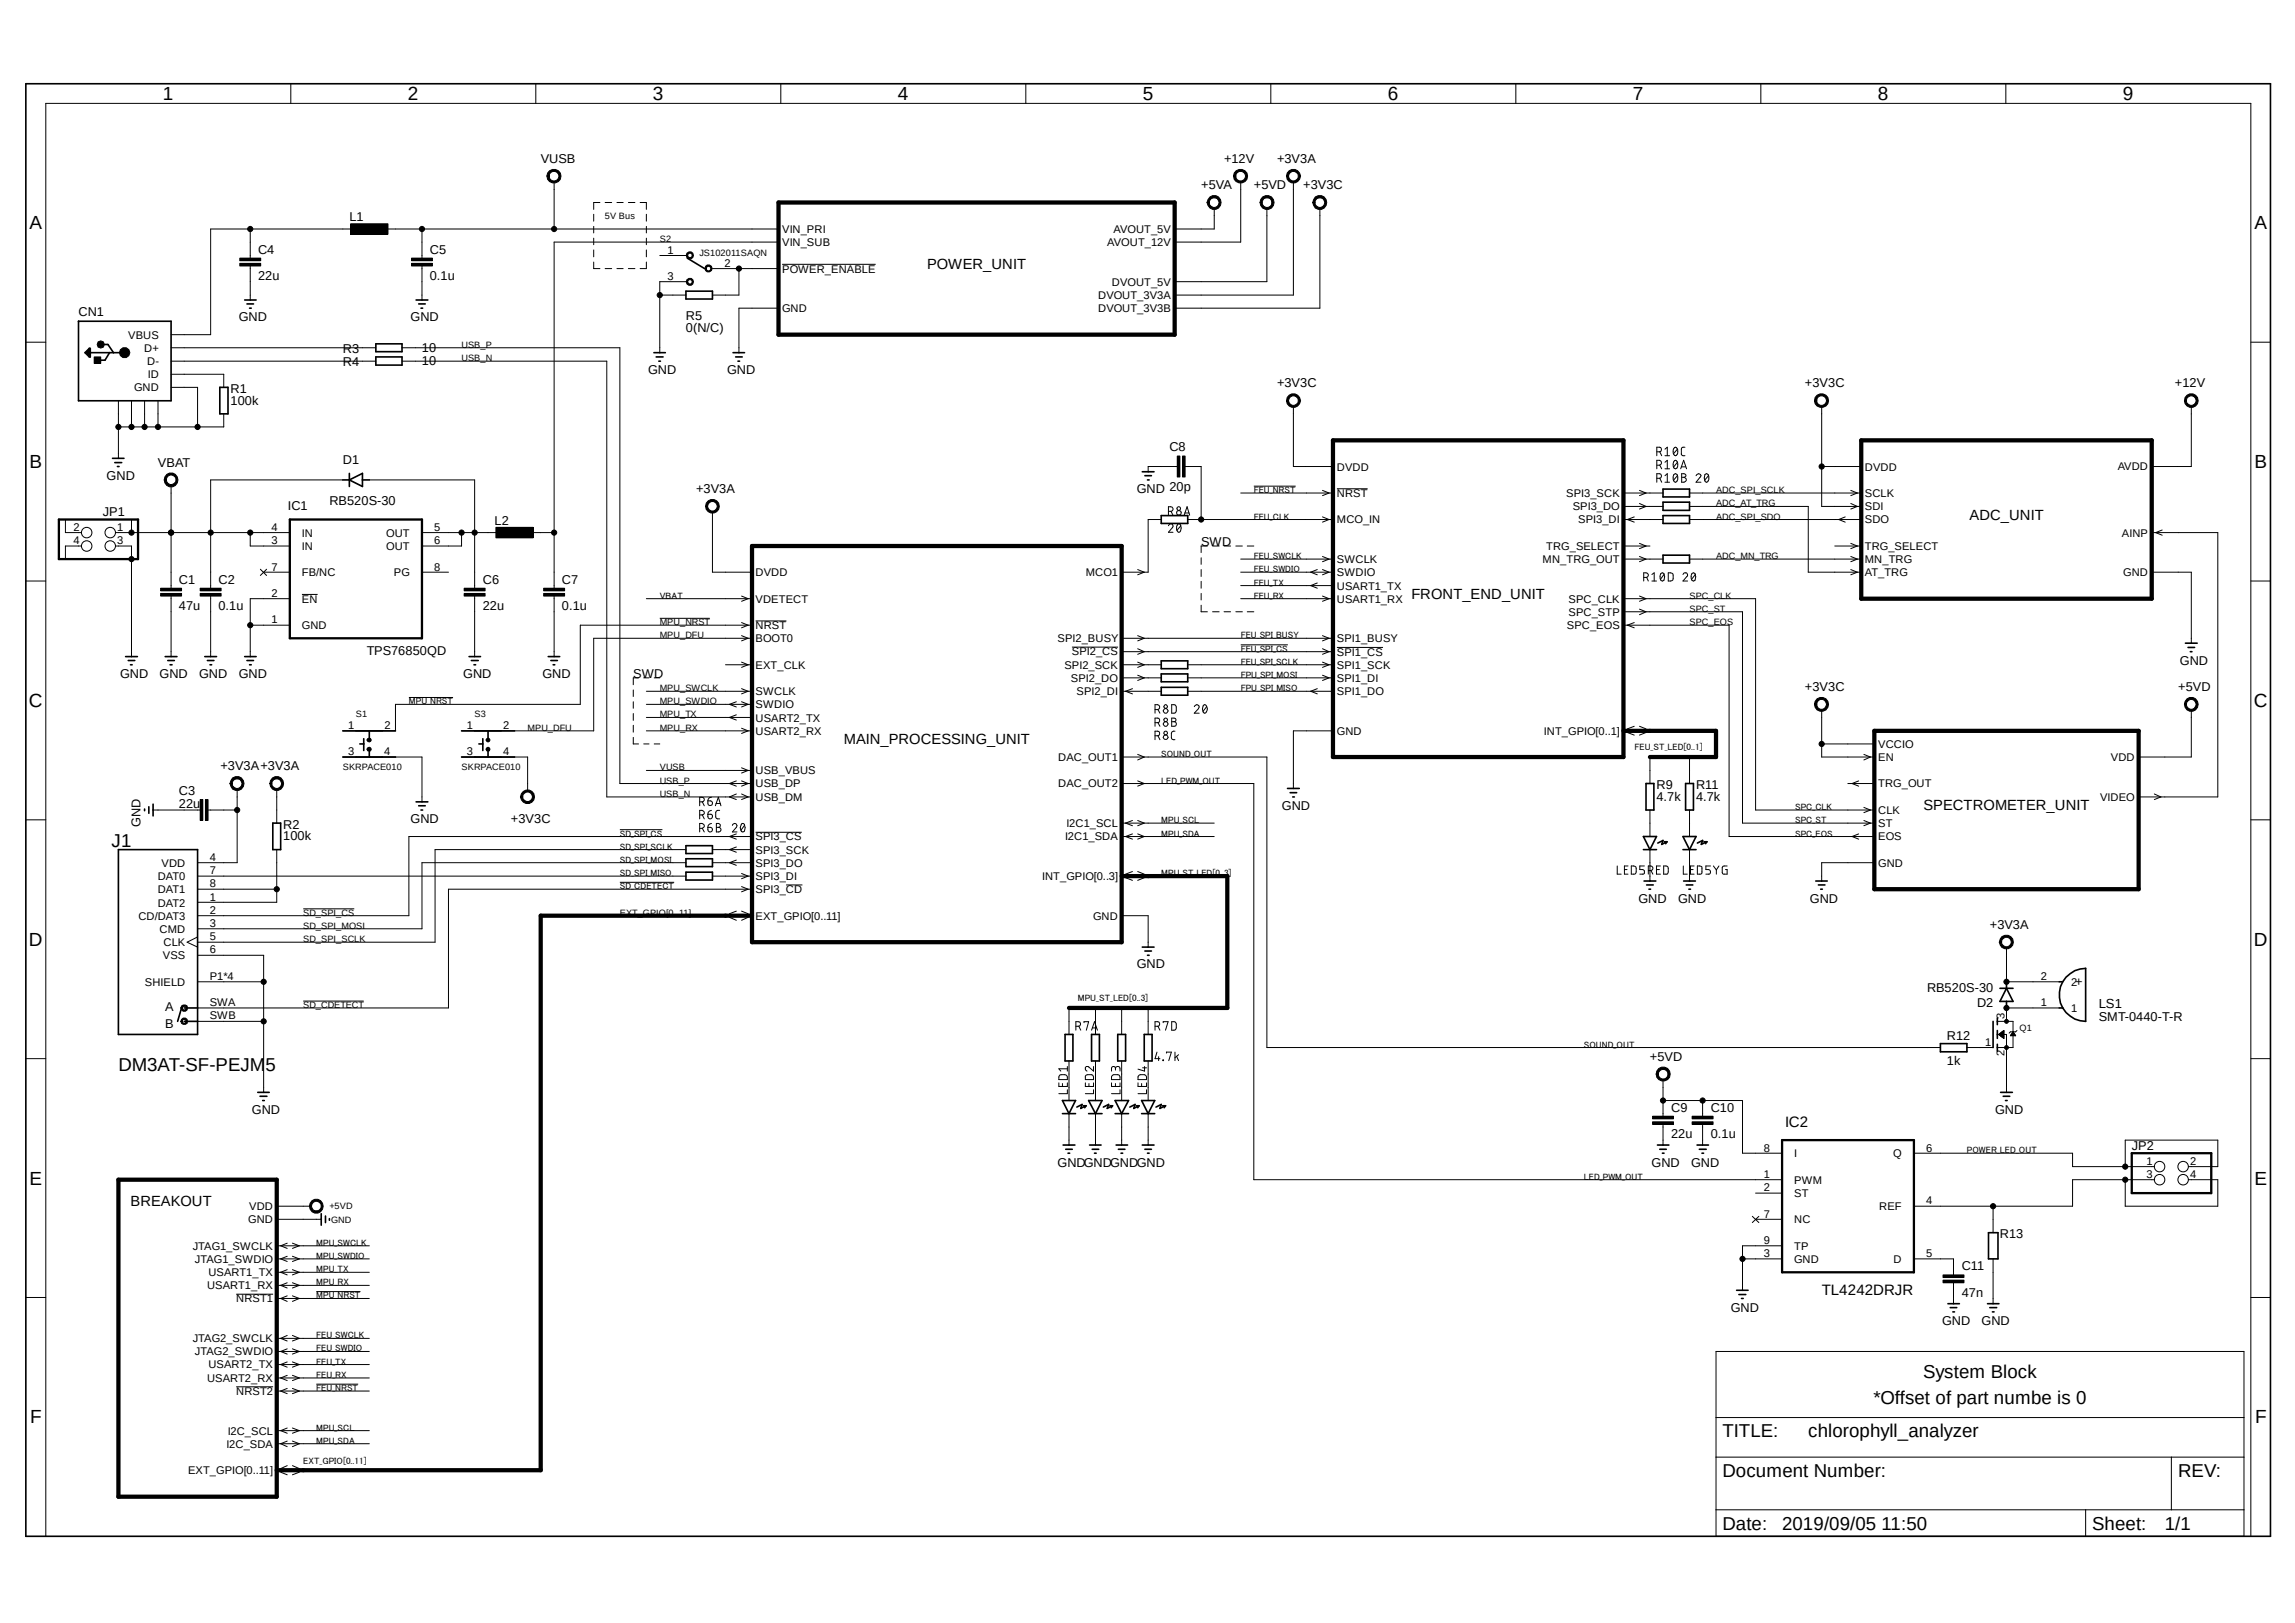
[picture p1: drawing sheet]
<svg xmlns="http://www.w3.org/2000/svg" width="297mm" height="210mm" viewBox="0 0 297 210" stroke-linecap="round" stroke-linejoin="round" font-family="sans-serif">
<defs><g id="words">
<g font-size="2.5">
<text x="21.1" y="13">1</text>
<text x="52.8" y="13">2</text>
<text x="84.5" y="13">3</text>
<text x="116.2" y="13">4</text>
<text x="147.9" y="13">5</text>
<text x="179.6" y="13">6</text>
<text x="211.3" y="13">7</text>
<text x="243" y="13">8</text>
<text x="274.7" y="13">9</text>
<text x="3.8" y="29.7">A</text>
<text x="291.8" y="29.7">A</text>
<text x="3.8" y="60.6">B</text>
<text x="291.8" y="60.6">B</text>
<text x="3.7" y="91.5">C</text>
<text x="291.7" y="91.5">C</text>
<text x="3.7" y="122.4">D</text>
<text x="291.7" y="122.4">D</text>
<text x="3.8" y="153.3">E</text>
<text x="291.8" y="153.3">E</text>
<text x="3.9" y="184.2">F</text>
<text x="291.8" y="184.2">F</text>
</g>
<g font-size="2.4">
<text x="14.4" y="109.6">J1</text>
<text x="15.3" y="138.6">DM3AT-SF-PEJM5</text>
<text x="248.9" y="178.3">System Block</text>
<text x="222.9" y="186">TITLE:</text>
<text x="234" y="186">chlorophyll_analyzer</text>
<text x="242.4" y="181.7">*Offset of part numbe is 0</text>
<text x="222.9" y="191.1">Document Number:</text>
<text x="281.9" y="191.1">REV:</text>
<text x="222.9" y="198">Date:</text>
<text x="230.6" y="198">2019/09/05 11:50</text>
<text x="270.8" y="198">Sheet:</text>
<text x="280.2" y="198">1/1</text>
</g>
<g font-size="1.9">
<text x="120" y="34.8">POWER_UNIT</text>
<text x="254.9" y="67.2">ADC_UNIT</text>
<text x="182.7" y="77.5">FRONT_END_UNIT</text>
<text x="109.2" y="96.3">MAIN_PROCESSING_UNIT</text>
<text x="248.9" y="104.8">SPECTROMETER_UNIT</text>
<text x="231" y="145.8">IC2</text>
<text x="16.9" y="156.1">BREAKOUT</text>
<text x="235.8" y="167.6">TL4242DRJR</text>
</g>
<g font-size="1.7">
<text x="70" y="21.1">VUSB</text>
<text x="158.4" y="21.1">+12V</text>
<text x="165.3" y="21.1">+3V3A</text>
<text x="45.2" y="28.6">L1</text>
<text x="155.4" y="24.5">+5VA</text>
<text x="162.3" y="24.5">+5VD</text>
<text x="168.7" y="24.5">+3V3C</text>
<text x="33.4" y="32.8">C4</text>
<text x="55.6" y="32.8">C5</text>
<text x="10.2" y="40.9">CN1</text>
<text x="30.9" y="41.6">GND</text>
<text x="33.4" y="36.2">22u</text>
<text x="53.1" y="41.6">GND</text>
<text x="55.6" y="36.2">0.1u</text>
<text x="88.8" y="41.4">R5</text>
<text x="44.4" y="45.7">R3</text>
<text x="44.4" y="47.4">R4</text>
<text x="54.6" y="45.5">10</text>
<text x="54.6" y="47.2">10</text>
<text x="88.8" y="43">0(N/C)</text>
<text x="29.8" y="52.4">100k</text>
<text x="29.8" y="50.8">R1</text>
<text x="83.9" y="48.4">GND</text>
<text x="94.1" y="48.4">GND</text>
<text x="165.3" y="50.1">+3V3C</text>
<text x="233.6" y="50.1">+3V3C</text>
<text x="281.5" y="50.1">+12V</text>
<text x="151.3" y="58.4">C8</text>
<text x="13.8" y="62.1">GND</text>
<text x="20.4" y="60.4">VBAT</text>
<text x="37.3" y="66">IC1</text>
<text x="42.6" y="65.4">RB520S-30</text>
<text x="44.4" y="60.1">D1</text>
<text x="90.1" y="63.8">+3V3A</text>
<text x="147.1" y="63.8">GND 20p</text>
<text x="13.3" y="66.8">JP1</text>
<text x="64" y="67.9">L2</text>
<text x="155.4" y="70.7">SWD</text>
<text x="23.2" y="75.5">C1</text>
<text x="28.3" y="75.5">C2</text>
<text x="62.5" y="75.5">C6</text>
<text x="72.7" y="75.5">C7</text>
<text x="23.2" y="78.9">47u</text>
<text x="28.3" y="78.9">0.1u</text>
<text x="62.5" y="78.9">22u</text>
<text x="72.7" y="78.9">0.1u</text>
<text x="15.5" y="87.7">GND</text>
<text x="20.7" y="87.7">GND</text>
<text x="25.8" y="87.7">GND</text>
<text x="30.9" y="87.7">GND</text>
<text x="47.5" y="84.7">TPS76850QD</text>
<text x="59.9" y="87.7">GND</text>
<text x="70.2" y="87.7">GND</text>
<text x="82" y="87.7">SWD</text>
<text x="233.6" y="89.5">+3V3C</text>
<text x="281.9" y="89.5">+5VD</text>
<text x="282.1" y="86">GND</text>
<text x="28.5" y="99.7">+3V3A+3V3A</text>
<text x="18.2" y="107" transform="rotate(-90 18.2 107)">GND</text>
<text x="23.2" y="104.6">22u</text>
<text x="23.2" y="102.9">C3</text>
<text x="36.7" y="107.2">R2</text>
<text x="53.1" y="106.5">GND</text>
<text x="66.1" y="106.5">+3V3C</text>
<text x="165.9" y="104.8">GND</text>
<text x="214.4" y="103.6">4.7k</text>
<text x="214.4" y="102.1">R9</text>
<text x="219.5" y="102.1">R11</text>
<text x="219.5" y="103.6">4.7k</text>
<text x="36.7" y="108.8">100k</text>
<text x="212" y="116.8">GND</text>
<text x="217.2" y="116.8">GND</text>
<text x="234.2" y="116.8">GND</text>
<text x="147.1" y="125.3">GND</text>
<text x="257.5" y="120.2">+3V3A</text>
<text x="21.4" y="130.8">A</text>
<text x="249.4" y="128.4">RB520S-30</text>
<text x="255.9" y="130.3">D2</text>
<text x="268.6" y="127.6">+</text>
<text x="271.6" y="130.4">LS1</text>
<text x="21.4" y="133">B</text>
<text x="213.5" y="137.3">+5VD</text>
<text x="252" y="137.8">1k</text>
<text x="252" y="134.6">R12</text>
<text x="271.6" y="132.2">SMT-0440-T-R</text>
<text x="216.3" y="143.8">C9</text>
<text x="221.4" y="143.8">C10</text>
<text x="32.6" y="144.1">GND</text>
<text x="216.3" y="147.3">22u</text>
<text x="221.4" y="147.3">0.1u</text>
<text x="258.2" y="144.1">GND</text>
<text x="275.9" y="148.8">JP2</text>
<text x="136.9" y="151">GNDGNDGNDGND</text>
<text x="213.7" y="151">GND</text>
<text x="218.9" y="151">GND</text>
<text x="258.8" y="160.2">R13</text>
<text x="253.9" y="167.8">47n</text>
<text x="253.9" y="164.4">C11</text>
<text x="224" y="169.8">GND</text>
<text x="251.3" y="171.4">GND</text>
<text x="256.5" y="171.4">GND</text>
</g>
<g font-size="1.4">
<text x="86.4" y="32.8">1</text>
<text x="93.8" y="34.5">2</text>
<text x="101.2" y="35.3">POWER_ENABLE</text>
<text x="101.2" y="30.1">VIN_PRI</text>
<text x="101.2" y="31.8">VIN_SUB</text>
<text x="143.3" y="31.8">AVOUT_12V</text>
<text x="144.1" y="30.1">AVOUT_5V</text>
<text x="86.4" y="36.2">3</text>
<text x="101.2" y="40.4">GND</text>
<text x="142.1" y="38.7">DVOUT_3V3A</text>
<text x="142.1" y="40.4">DVOUT_3V3B</text>
<text x="143.9" y="37">DVOUT_5V</text>
<text x="16.6" y="43.8">VBUS</text>
<text x="18.7" y="45.5">D+</text>
<text x="19" y="47.2">D-</text>
<text x="17.4" y="50.6">GND</text>
<text x="19.1" y="48.9">ID</text>
<text x="173" y="60.9">DVDD</text>
<text x="173" y="64.3">NRST</text>
<text x="202.7" y="64.3">SPI3_SCK</text>
<text x="203.5" y="66">SPI3_DO</text>
<text x="241.3" y="64.3">SCLK</text>
<text x="241.3" y="60.9">DVDD</text>
<text x="274.1" y="60.9">AVDD</text>
<text x="9.5" y="68.7">2</text>
<text x="9.5" y="70.4">4</text>
<text x="15.2" y="68.7">1</text>
<text x="15.2" y="70.4">3</text>
<text x="35.1" y="70.4">3</text>
<text x="35.1" y="68.7">4</text>
<text x="39.1" y="71.2">IN</text>
<text x="39.1" y="69.4">IN</text>
<text x="50" y="71.2">OUT</text>
<text x="50" y="69.4">OUT</text>
<text x="56.2" y="70.4">6</text>
<text x="56.2" y="68.7">5</text>
<text x="173" y="67.7">MCO_IN</text>
<text x="200.1" y="71.2">TRG_SELECT</text>
<text x="204.3" y="67.7">SPI3_DI</text>
<text x="241.3" y="67.7">SDO</text>
<text x="241.3" y="66">SDI</text>
<text x="241.3" y="71.2">TRG_SELECT</text>
<text x="274.6" y="69.4">AINP</text>
<text x="35.1" y="73.8">7</text>
<text x="35.1" y="77.2">2</text>
<text x="39.1" y="74.5">FB/NC</text>
<text x="39.1" y="78">EN</text>
<text x="51" y="74.5">PG</text>
<text x="56.2" y="73.8">8</text>
<text x="97.8" y="74.5">DVDD</text>
<text x="97.8" y="78">VDETECT</text>
<text x="140.5" y="74.5">MCO1</text>
<text x="173" y="72.9">SWCLK</text>
<text x="173" y="74.5">SWDIO</text>
<text x="173" y="78">USART1_RX</text>
<text x="173" y="76.3">USART1_TX</text>
<text x="199.6" y="72.9">MN_TRG_OUT</text>
<text x="203" y="78">SPC_CLK</text>
<text x="241.3" y="74.5">AT_TRG</text>
<text x="241.3" y="72.9">MN_TRG</text>
<text x="274.8" y="74.5">GND</text>
<text x="35.1" y="80.6">1</text>
<text x="39.1" y="81.4">GND</text>
<text x="97.8" y="81.4">NRST</text>
<text x="97.8" y="83.1">BOOT0</text>
<text x="136.9" y="83.1">SPI2_BUSY</text>
<text x="173" y="83.1">SPI1_BUSY</text>
<text x="202.8" y="81.4">SPC_EOS</text>
<text x="203" y="79.7">SPC_STP</text>
<text x="97.8" y="90">SWCLK</text>
<text x="97.8" y="86.5">EXT_CLK</text>
<text x="137.8" y="86.5">SPI2_SCK</text>
<text x="138.6" y="88.2">SPI2_DO</text>
<text x="138.7" y="84.8">SPI2_CS</text>
<text x="139.3" y="90">SPI2_DI</text>
<text x="173" y="84.8">SPI1_CS</text>
<text x="173" y="86.5">SPI1_SCK</text>
<text x="173" y="90">SPI1_DO</text>
<text x="173" y="88.2">SPI1_DI</text>
<text x="45" y="94.3">1</text>
<text x="49.7" y="94.3">2</text>
<text x="60.4" y="94.3">1</text>
<text x="65.1" y="94.3">2</text>
<text x="97.8" y="91.7">SWDIO</text>
<text x="97.8" y="93.4">USART2_TX</text>
<text x="97.8" y="95.1">USART2_RX</text>
<text x="173" y="95.1">GND</text>
<text x="199.8" y="95.1">INT_GPIO[0..1]</text>
<text x="45" y="97.7">3</text>
<text x="49.7" y="97.7">4</text>
<text x="60.4" y="97.7">3</text>
<text x="65.1" y="97.7">4</text>
<text x="97.8" y="101.9">USB_DP</text>
<text x="97.8" y="100.2">USB_VBUS</text>
<text x="136.9" y="98.5">DAC_OUT1</text>
<text x="136.9" y="101.9">DAC_OUT2</text>
<text x="243.1" y="96.8">VCCIO</text>
<text x="243.1" y="98.5">EN</text>
<text x="243.1" y="101.9">TRG_OUT</text>
<text x="273.2" y="98.5">VDD</text>
<text x="97.8" y="103.6">USB_DM</text>
<text x="138" y="107">I2C1_SCL</text>
<text x="243.1" y="105.3">CLK</text>
<text x="243.1" y="107">ST</text>
<text x="271.8" y="103.6">VIDEO</text>
<text x="20.4" y="113.9">DAT0</text>
<text x="20.9" y="112.2">VDD</text>
<text x="27.1" y="113.1">7</text>
<text x="27.1" y="111.4">4</text>
<text x="97.8" y="110.4">SPI3_SCK</text>
<text x="97.8" y="112.2">SPI3_DO</text>
<text x="97.8" y="113.9">SPI3_DI</text>
<text x="97.8" y="108.8">SPI3_CS</text>
<text x="134.9" y="113.9">INT_GPIO[0..3]</text>
<text x="137.8" y="108.8">I2C1_SDA</text>
<text x="243.1" y="108.8">EOS</text>
<text x="243.1" y="112.2">GND</text>
<text x="17.9" y="119">CD/DAT3</text>
<text x="20.4" y="115.6">DAT1</text>
<text x="20.4" y="117.3">DAT2</text>
<text x="27.1" y="114.8">8</text>
<text x="27.1" y="116.5">1</text>
<text x="27.1" y="118.2">2</text>
<text x="27.1" y="120">3</text>
<text x="97.8" y="119">EXT_GPIO[0..11]</text>
<text x="97.8" y="115.6">SPI3_CD</text>
<text x="141.5" y="119">GND</text>
<text x="20.7" y="120.7">CMD</text>
<text x="21.1" y="124.1">VSS</text>
<text x="21.2" y="122.4">CLK</text>
<text x="27.1" y="121.7">5</text>
<text x="27.1" y="123.4">6</text>
<text x="18.8" y="127.6">SHIELD</text>
<text x="27.1" y="130.2">SWA</text>
<text x="27.1" y="131.9">SWB</text>
<text x="27.1" y="126.8">P1*4</text>
<text x="259.4" y="131.9" transform="rotate(-90 259.4 131.9)">3</text>
<text x="264.1" y="130.2">1</text>
<text x="264.1" y="126.8">2</text>
<text x="268.1" y="131">1</text>
<text x="268.1" y="127.6">2</text>
<text x="256.9" y="135.3">1</text>
<text x="259.4" y="136.6" transform="rotate(-90 259.4 136.6)">2</text>
<text x="228.3" y="149">8</text>
<text x="232.2" y="149.8">I</text>
<text x="245" y="149.7">Q</text>
<text x="249.3" y="149">6</text>
<text x="228.3" y="152.4">1</text>
<text x="228.3" y="154.1">2</text>
<text x="232.2" y="153.2">PWM</text>
<text x="232.2" y="154.9">ST</text>
<text x="249.3" y="155.8">4</text>
<text x="277.8" y="150.7">1</text>
<text x="277.8" y="152.4">3</text>
<text x="283.5" y="150.7">2</text>
<text x="283.5" y="152.4">4</text>
<text x="24.9" y="161.7">JTAG1_SWCLK</text>
<text x="32.1" y="158.3">GND</text>
<text x="32.3" y="156.6">VDD</text>
<text x="228.3" y="157.6">7</text>
<text x="228.3" y="161">9</text>
<text x="232.2" y="158.3">NC</text>
<text x="232.2" y="161.7">TP</text>
<text x="243.2" y="156.6">REF</text>
<text x="25.2" y="163.4">JTAG1_SWDIO</text>
<text x="26.8" y="166.8">USART1_RX</text>
<text x="27" y="165.1">USART1_TX</text>
<text x="228.3" y="162.7">3</text>
<text x="232.2" y="163.4">GND</text>
<text x="245.1" y="163.4">D</text>
<text x="249.3" y="162.7">5</text>
<text x="24.9" y="173.7">JTAG2_SWCLK</text>
<text x="30.6" y="168.5">NRST1</text>
<text x="25.2" y="175.4">JTAG2_SWDIO</text>
<text x="26.8" y="178.8">USART2_RX</text>
<text x="27" y="177.1">USART2_TX</text>
<text x="29.5" y="185.6">I2C_SCL</text>
<text x="30.6" y="180.5">NRST2</text>
<text x="24.3" y="190.8">EXT_GPIO[0..11]</text>
<text x="29.3" y="187.3">I2C_SDA</text>
</g>
<g font-size="1.2">
<text x="78.3" y="28.4">5V Bus</text>
<text x="85.4" y="31.3">S2</text>
<text x="90.5" y="33.1">JS102011SAQN</text>
<text x="59.7" y="45">USB_P</text>
<text x="59.7" y="46.7">USB_N</text>
<text x="162.3" y="63.8">FEU_NRST</text>
<text x="222.1" y="63.8">ADC_SPI_SCLK</text>
<text x="222.1" y="65.5">ADC_AT_TRG</text>
<text x="162.3" y="67.2">FEU_CLK</text>
<text x="222.1" y="67.2">ADC_SPI_SDO</text>
<text x="85.4" y="77.5">VBAT</text>
<text x="162.3" y="72.3">FEU_SWCLK</text>
<text x="162.3" y="74">FEU_SWDIO</text>
<text x="162.3" y="75.8">FEU_TX</text>
<text x="162.3" y="77.5">FEU_RX</text>
<text x="218.7" y="77.5">SPC_CLK</text>
<text x="222.1" y="72.3">ADC_MN_TRG</text>
<text x="85.4" y="80.9">MPU_NRST</text>
<text x="85.4" y="82.6">MPU_DFU</text>
<text x="160.6" y="82.6">FEU_SPI_BUSY</text>
<text x="218.7" y="80.9">SPC_EOS</text>
<text x="218.7" y="79.2">SPC_ST</text>
<text x="85.4" y="89.5">MPU_SWCLK</text>
<text x="160.6" y="84.3">FEU_SPI_CS</text>
<text x="160.6" y="86">FEU_SPI_SCLK</text>
<text x="160.6" y="87.7">FPU_SPI_MOSI</text>
<text x="160.6" y="89.5">FPU_SPI_MISO</text>
<text x="46.1" y="92.8">S1</text>
<text x="52.9" y="91.1">MPU_NRST</text>
<text x="61.4" y="92.8">S3</text>
<text x="68.3" y="94.6">MPU_DFU</text>
<text x="85.4" y="91.1">MPU_SWDIO</text>
<text x="85.4" y="92.8">MPU_TX</text>
<text x="85.4" y="94.6">MPU_RX</text>
<text x="44.4" y="99.7">SKRPACE010</text>
<text x="59.7" y="99.7">SKRPACE010</text>
<text x="85.4" y="101.4">USB_P</text>
<text x="85.4" y="99.7">VUSB</text>
<text x="150.3" y="98">SOUND_OUT</text>
<text x="150.3" y="101.4">LED_PWM_OUT</text>
<text x="211.5" y="97.1">FEU_ST_LED[0..1]</text>
<text x="85.4" y="103.1">USB_N</text>
<text x="150.3" y="106.5">MPU_SCL</text>
<text x="232.3" y="104.8">SPC_CLK</text>
<text x="232.3" y="106.5">SPC_ST</text>
<text x="80.2" y="111.6">SD_SPI_MOSI</text>
<text x="80.2" y="109.9">SD_SPI_SCLK</text>
<text x="80.2" y="108.2">SD_SPI_CS</text>
<text x="80.2" y="113.4">SD_SPI_MISO</text>
<text x="150.3" y="113.4">MPU_ST_LED[0..3]</text>
<text x="150.3" y="108.2">MPU_SDA</text>
<text x="232.3" y="108.2">SPC_EOS</text>
<text x="39.2" y="118.5">SD_SPI_CS</text>
<text x="80.2" y="118.5">EXT_GPIO[0..11]</text>
<text x="80.2" y="115.1">SD_CDETECT</text>
<text x="39.2" y="120.2">SD_SPI_MOSI</text>
<text x="39.2" y="121.9">SD_SPI_SCLK</text>
<text x="39.2" y="130.4">SD_CDETECT</text>
<text x="139.5" y="129.6">MPU_ST_LED[0..3]</text>
<text x="205" y="135.6">SOUND_OUT</text>
<text x="261.4" y="133.4">Q1</text>
<text x="254.6" y="149.2">POWER_LED_OUT</text>
<text x="205" y="152.7">LED_PWM_OUT</text>
<text x="40.9" y="161.2">MPU_SWCLK</text>
<text x="42.6" y="156.5">+5VD</text>
<text x="42.8" y="158.2">GND</text>
<text x="40.9" y="162.9">MPU_SWDIO</text>
<text x="40.9" y="164.6">MPU_TX</text>
<text x="40.9" y="166.3">MPU_RX</text>
<text x="40.9" y="168">MPU_NRST</text>
<text x="40.9" y="173.2">FEU_SWCLK</text>
<text x="40.9" y="180">FEU_NRST</text>
<text x="40.9" y="174.9">FEU_SWDIO</text>
<text x="40.9" y="176.6">FEU_TX</text>
<text x="40.9" y="178.3">FEU_RX</text>
<text x="40.9" y="185.1">MPU_SCL</text>
<text x="39.2" y="189.4">EXT_GPIO[0..11]</text>
<text x="40.9" y="186.8">MPU_SDA</text>
</g>
</g></defs>
<path d="M3 10.6l291.1 188.6M294.1 10.6l-291.1 188.6" fill="none" stroke="#fff" stroke-width=".13"/>
<g fill="none" stroke="#000" stroke-width=".13">
<path d="M37.6 10.8v2.6M69.3 10.8v2.6M101 10.8v2.6M132.8 10.8v2.6M164.5 10.8v2.6M196.2 10.8v2.6M227.9 10.8v2.6M259.6 10.8v2.6M31 34.1h2.7v.3h-2.7zM31 33.4h2.7v.3h-2.7zM32.4 29.6v3.8M32.4 34.4v4.4"/>
<path d="M45.4 29h4.8v1.3h-4.8zM46.1 29.6h-18.8v13.7h-5.2M49.5 29.6h51.3M53.3 34.1h2.7v.3h-2.7zM53.3 33.4h2.7v.3h-2.7zM54.6 29.6v3.8M54.6 34.4v4.4M71.1 22.1a.91 .91 0 0 1 1.4 .3 .91 .91 0 0 1-.6 1.3 .91 .91 0 0 1-1.1-.9h.3a.64 .64 0 0 1 .9-.5 .64 .64 0 0 1 .1 1 .64 .64 0 0 1-1-.2v-.3h-.3l.1-.4zM71.7 23.5v6.1M76.8 27.7v.9M76.8 29.3v.8M76.8 30.8v.9"/>
<path d="M76.8 32.3v.9M76.8 33.9v.9h.8M77.6 26.2h-.8v.9M78.3 34.8h.9M78.3 26.2h.9M79.8 34.8h.8M79.8 26.2h.8M81.3 34.8h.9M81.3 26.2h.9M82.8 26.2h.9v.9M83.7 33.9v.9h-.9M83.7 27.7v.9"/>
<path d="M83.7 29.3v.8M83.7 30.8v.9M83.7 32.3v.9M85.4 33.1h3.4M85.4 38.2h3.4M88.8 36.4h-3.4v9.2M88.9 32.8l.3-.2h.3l.2 .2v.3v.2l-.2 .2h-.3l-.3-.2-.1-.2h.2l.2-.3 .3 .1 .1 .2-.1 .1-.3 .1-.2-.2h-.2zM88.9 36.2l.3-.2h.3l.2 .2v.2v.3l-.2 .2h-.3l-.3-.2-.1-.3h.2l.2-.2h.2a.31 .31 0 0 1 .2 .3 .31 .31 0 0 1-.2 .2h-.2l-.2-.3h-.2zM91.3 34.5l.2-.2h.3l.3 .2 .1 .3-.1 .2-.3 .2h-.3l-.2-.2-.1-.2h.2l.2-.3 .3 .1v.3l-.3 .2-.2-.3h-.2zM92.2 34.8h8.6M95.6 34.8v3.4h-3.4M100.8 31.3h-29.1v44.8"/>
<path d="M100.8 39.9h-5.2v5.7M101.2 34.2h12.1M156.6 25.5a.91 .91 0 0 1 1.3 .4 .91 .91 0 0 1-.6 1.2 .91 .91 0 0 1-1.1-.9h.3a.64 .64 0 0 1 .9-.5 .64 .64 0 0 1 .2 1 .64 .64 0 0 1-1.1-.2v-.3h-.3l.1-.4zM157.1 27v2.6h-5.1M160 22.1a.91 .91 0 0 1 1.4 .3 .91 .91 0 0 1-.7 1.3 .91 .91 0 0 1-1.1-.9h.3a.64 .64 0 0 1 1-.5 .64 .64 0 0 1 .1 1 .64 .64 0 0 1-1-.2l-.1-.3h-.3l.1-.4zM160.6 23.5v7.8h-8.6M163.4 25.5a.91 .91 0 0 1 1.4 .3 .91 .91 0 0 1-.6 1.3 .91 .91 0 0 1-1.1-.9h.2a.64 .64 0 0 1 .9-.6 .64 .64 0 0 1 .2 1 .64 .64 0 0 1-1-.1l-.1-.3h-.2l.1-.4zM164 27v9.4h-12M166.8 22.1a.89 .89 0 0 1 1.4 .3 .89 .89 0 0 1-.6 1.3 .89 .89 0 0 1-1.1-.9h.3a.64 .64 0 0 1 .8-.6 .64 .64 0 0 1 .3 1 .64 .64 0 0 1-1.1-.1v-.3h-.3l.1-.4zM167.4 23.5v14.7h-15.4M170.2 25.5a.91 .91 0 0 1 1.4 .3 .91 .91 0 0 1-.6 1.3 .91 .91 0 0 1-1.1-.9h.3a.64 .64 0 0 1 .9-.5 .64 .64 0 0 1 .1 1 .64 .64 0 0 1-1-.2v-.3h-.3zM170.8 27v12.9h-18.8"/>
<path d="M3.3 44.3h2.6M12.2 46.2h.8v.8h-.8zM15.3 51.9v7.4M17 51.9v3.3M18.7 51.9v3.3M20.4 51.9v3.3M22.1 45h26.5M22.1 46.7h26.5M22.1 50.1h3.5v5.1M22.1 48.4h6.9v1.7M29 53.6v1.6h-13.7M52 45h28.2v56.4h17.1"/>
<path d="M52 46.7h26.5v56.4h18.8M152.4 59h.3v2.7h-.3zM153 59h.4v2.7h-.4zM166.8 51.1a.89 .89 0 0 1 1.4 .3 .89 .89 0 0 1-.6 1.3 .89 .89 0 0 1-1.1-.8h.3a.64 .64 0 0 1 .8-.7 .64 .64 0 0 1 .3 1 .64 .64 0 0 1-1.1-.1v-.2h-.3l.1-.5zM167.4 52.6v7.8h5.1M214.4 58.5l.5-.1 .1-.1-.1-.4h-.5v1.1M214.8 58.5l.3 .5M215.5 59.8l.3-.2v1.1M215.5 58.1l.3-.2v1.1M215.5 59h.6M216.7 59.6h.1a.66 .66 0 0 1 0 1.1 .66 .66 0 0 1-.1-1.1zM216.7 57.9h.1a.66 .66 0 0 1 0 1.1 .66 .66 0 0 1-.1-1.1z"/>
<path d="M217.1 59.8l-.5 .7M217.1 58.1l-.5 .6M218.1 57.9l-.5 .1v.1v.7l.2 .2h.3M235.2 51.1a.91 .91 0 0 1 1.4 .3 .91 .91 0 0 1-.7 1.3 .91 .91 0 0 1-1.1-.8h.3a.64 .64 0 0 1 .9-.6 .64 .64 0 0 1 .2 1 .64 .64 0 0 1-1-.2l-.1-.2h-.3l.1-.5zM235.8 52.6v12.9h5.1M283 51.1a.89 .89 0 0 1 1.4 .3 .89 .89 0 0 1-.6 1.3 .89 .89 0 0 1-1.1-.8h.3a.64 .64 0 0 1 .9-.6 .64 .64 0 0 1 .1 1 .64 .64 0 0 1-1-.2v-.2h-.3l.1-.5zM283.6 52.6v7.8h-5.1M291.3 44.3h2.5M3.3 75.2h2.6M10.5 70.7h-2v1.6h8.5M10.5 68.9h-2v-1.7h8.5v1.7M14.9 70.7h2.1v14.3"/>
<path d="M14.9 68.9h22.6M20.8 76.8h2.7v.3h-2.7zM20.8 76.1h2.7v.4h-2.7zM21.6 61.4a.89 .89 0 0 1 1.3 .3 .89 .89 0 0 1-.5 1.3 .89 .89 0 0 1-1.1-.9h.2a.64 .64 0 0 1 .8-.7 .64 .64 0 0 1 .3 1 .64 .64 0 0 1-1 0l-.1-.3h-.2v-.4zM22.1 62.8v13.3M22.1 77.1v7.9M25.9 76.8h2.7v.3h-2.7zM25.9 76.1h2.7v.4h-2.7zM27.3 77.1v7.9M32.4 68.9v1.8h5.1M33.7 73.7l.8 .8M34.1 74h3.4"/>
<path d="M34.5 73.7l-.8 .8M37.5 77.5h-5.1v7.5M39.1 76.9h2M44.4 62.1h-17.1v14M47.8 62.1h13.6v14M54.6 68.9h10.3M54.6 74h3.4M59.7 68.9v1.8h-5.1M60.1 76.8h2.7v.3h-2.7zM60.1 76.1h2.7v.4h-2.7zM61.4 77.1v7.9M64.2 68.2h4.8v1.4h-4.8z"/>
<path d="M68.3 68.9h3.4M70.4 76.8h2.7v.3h-2.7zM70.4 76.1h2.7v.4h-2.7zM71.7 77.1v7.9M83.7 77.5h13.6M91.7 64.8a.89 .89 0 0 1 1.3 .3 .89 .89 0 0 1-.6 1.3 .89 .89 0 0 1-1.1-.9h.3a.62 .62 0 0 1 .7-.6 .62 .62 0 0 1 .4 .9 .62 .62 0 0 1-1 0l-.1-.3h-.3l.1-.4zM92.2 66.3v7.7h5.1M96 77.1l.8 .4-.8 .3M147.2 73.7l.9 .3-.9 .4M150.3 67.2h-1.7v6.8h-3.4M151.2 68a.31 .31 0 0 1 .3-.2 .31 .31 0 0 1 .3 .1v.3l-.6 .7h.6M151.2 66.2l.5-.1 .1-.1-.1-.4h-.5v1.1"/>
<path d="M151.6 66.2l.2 .5M152.4 60.4h-3.8v.6M152.4 67.8h.2a.66 .66 0 0 1 0 1.1 .66 .66 0 0 1-.2-1.1zM152.8 68l-.5 .6M153.2 66.7l.4-1.1 .4 1.1M153.3 66.4h.6M153.4 60.4h2v6.8M153.7 67.2h18.8M155.4 72.2v.8M155.4 73.7v.9M155.4 75.2v.9M155.4 76.8v.8"/>
<path d="M155.4 78.3v.9h.9M156.3 70.7h-.9v.8M156.9 70.7h.9M156.9 79.2h.9M158.4 70.7h.9M158.4 79.2h.9M159.9 70.7h.9M159.9 79.2h.9M160.6 74h11.9M160.6 77.5h11.9M160.6 63.8h11.9M160.6 72.3h11.9"/>
<path d="M160.6 75.8h11.9M161.4 70.7h.9M161.4 79.2h.9M162.3 62.9h5.4M170.5 73.7l-.9 .3 .9 .4M170.5 75.4l-.9 .4 .9 .3M171.2 63.5l.8 .3-.8 .3M171.2 72l.8 .3-.8 .4M171.2 73.7l.8 .3-.8 .4M171.2 77.1l.8 .4-.8 .3M171.2 66.9l.8 .3-.8 .4M173 63.2h4"/>
<path d="M210.1 70.7h3.4M210.1 79.2h15.4v27.3h17.1M210.1 77.5h17.1v27.3h15.4M210.1 65.5h5.1M210.1 67.2h5.1M210.1 63.8h5.1M210.1 72.3h5.1M211.5 66.9l-.9 .3 .9 .4M212.2 63.5l.8 .3-.8 .3M212.2 65.2l.8 .3-.8 .4M212.2 72l.8 .3-.8 .4M212.2 70.3l.8 .4-.8 .3"/>
<path d="M212.2 77.1l.8 .4-.8 .3M212.2 78.8l.8 .4-.8 .3M212.7 74.7h.5l.1-.2-.1-.3-.5-.1v1.1M213.1 74.7l.2 .5M213.8 75.2h.6M213.8 74.3l.3-.2v1.1M214.4 60.2l.5-.1 .1-.1-.1-.4h-.5v1.1M214.4 61.9l.5-.1 .1-.1-.1-.4h-.5v1.1M214.8 60.2l.3 .5M214.8 61.9l.3 .5M215 74.2l.1-.1a.62 .62 0 0 1 0 1.1 .62 .62 0 0 1-.1-1zM215.3 74.3l-.4 .7"/>
<path d="M215.5 62.4h.6M215.5 61.6l.3-.3v1.1M215.5 60.7h.6M215.9 74.1l.6 .2v.6l-.1 .2-.5 .1zM216.7 61.3h.1a.66 .66 0 0 1 0 1.1 .66 .66 0 0 1-.1-1.1zM217.1 61.6l-.5 .5M217.5 60.7l.4-1.1 .4 1.1M217.6 60.4h.5M217.6 61.3h.3l.3 .2v.1l-.3 .2 .3 .2v.2l-.3 .2h-.3zM217.6 61.8h.3M217.8 74.3a.31 .31 0 0 1 .4-.2 .31 .31 0 0 1 .2 .4l-.6 .7h.6M218.7 65.5h15.3v8.5h6.9"/>
<path d="M218.7 67.2h22.2M218.7 63.8h22.2M218.7 72.3h22.2M219 74.2l.2-.1a.62 .62 0 0 1 0 1.1 .62 .62 0 0 1-.2-1zM219.4 74.3l-.5 .7M219.5 61.6a.3 .3 0 0 1 .4-.3 .3 .3 0 0 1 .2 .4l-.6 .7h.6M220.7 61.3h.2a.66 .66 0 0 1 0 1.1 .73 .73 0 0 1-.2-1.1zM221.1 61.6l-.5 .5M235.8 60.4h5.1M237.4 70.7h3.5M238.8 66.9l-.8 .3 .8 .4M239.5 63.5l.9 .3-.9 .3"/>
<path d="M239.5 65.2l.9 .3-.9 .4M239.5 70.3l.9 .4-.9 .3M239.5 73.7l.9 .3-.9 .4M239.5 72l.9 .3-.9 .4M278.5 68.9h8.5v34.2h-10.2M278.5 74h5.1v9.2M279.8 68.6l-.8 .3 .8 .4M291.3 75.2h2.5M32.4 80.9h5.1M44.4 94.6h1.7M44.4 98h1.7M47.6 96.8l.2-.1 .2 .1v.1v.3h-.4l-.1-.3h.3h.1l-.1 .1-.3-.1z"/>
<path d="M47.6 95.6l.2-.1 .2 .1v.2v.1l-.2 .1-.2-.1-.1-.1 .3-.1 .1 .1h-.1h-.3zM49.5 98h5.1v5.8M52.9 90.3h5.7M59.7 94.6h1.7M59.7 98h1.7M63 96.8l.2-.1 .1 .1 .1 .1-.1 .3h-.3l-.1-.3h.3v.1l-.3-.1zM63 95.6l.2-.1 .1 .1 .1 .2-.1 .1-.1 .1-.2-.1-.1-.1 .3-.1v.1h-.3zM64.9 98h3.4v4.4M82 89.3v.8M82 90.8v.9M82 92.3v.9M82 93.9v.8"/>
<path d="M82 95.4v.9h.6M82.6 87.7h-.6v.9M83.3 87.7h.7M83.3 96.3h.7M83.7 89.5h13.6M83.7 94.6h13.6M83.7 99.7h13.6M83.7 91.1h13.6M83.7 92.8h13.6M84.7 87.7h.7M84.7 96.3h.7M85.4 80h6.5"/>
<path d="M93.9 86h3.4M95.3 90.8l-.9 .3 .9 .4M95.3 92.5l-.9 .3 .9 .4M96 80.6l.8 .3-.8 .3M96 89.1l.8 .4-.8 .3M96 90.8l.8 .3-.8 .4M96 94.2l.8 .4-.8 .3M96 99.4l.8 .3-.8 .3M96 85.7l.8 .3-.8 .4M96 82.3l.8 .3-.8 .3M97.3 82.6h-20.5v12h-11.9M97.3 80.9h-22.2v10.2h-23.9v3.5h-1.7"/>
<path d="M97.8 80.3h4M138.7 83.7h6M145.2 87.7h5.1M145.2 98h18.8v37.6h87.1M145.2 86h5.1M145.2 89.5h5.1M145.2 82.6h27.3M145.2 84.3h27.3M146.6 89.1l-.9 .4 .9 .3M147.2 97.6l.9 .4-.9 .3M147.2 82.3l.9 .3-.9 .3M147.2 83.9l.9 .4-.9 .4"/>
<path d="M147.2 85.7l.9 .3-.9 .4M147.2 87.4l.9 .3-.9 .4M149.5 91.8l.5-.1 .1-.1-.1-.3-.5-.1v1.1M149.5 95.2h.5l.1-.2-.1-.3-.5-.1v1.1M149.5 93.5h.5l.1-.2-.1-.3-.5-.1v1.1M149.9 91.8l.2 .5M149.9 95.2l.2 .5M149.9 93.5l.2 .5M151.6 91.2h.5a.86 .86 0 0 1 0 1l-.5 .1zM151.6 92.9l.5 .1 .1 .1-.1 .2-.2 .1h.2l.1 .2-.1 .3-.5 .1zM151.6 93.4h.3M152.1 94.6l-.4 .1-.1 .2v.7l.5 .1"/>
<path d="M153.7 87.7h18.8M153.7 86h18.8M153.7 89.5h18.8M154.6 91.4a.31 .31 0 0 1 .4-.2 .31 .31 0 0 1 .1 .5l-.5 .6h.6M155.8 91.2h.1a.62 .62 0 0 1 .4 .5 .62 .62 0 0 1-.4 .6 .73 .73 0 0 1-.1-1.1zM156.2 91.4l-.5 .6M160.6 83.4h6.1M170.5 89.1l-.9 .4 .9 .3M171.2 82.3l.8 .3-.8 .3M171.2 83.9l.8 .4-.8 .4M171.2 85.7l.8 .3-.8 .4M171.2 87.4l.8 .3-.8 .4"/>
<path d="M172.5 94.6h-5.1v7.4M173 83.8h6M210.1 80.9h13.7v27.3h18.8M210.6 94.8l.9 .3M211.5 80.6l-.9 .3 .9 .3M211.5 94l-.9 .3M212.2 94l.8 .3M213 94.8l-.8 .3M213.5 98v3.4M218.7 98v3.4M235.2 90.4a.91 .91 0 0 1 1.4 .3 .91 .91 0 0 1-.7 1.3 .91 .91 0 0 1-1.1-.9h.3a.63 .63 0 0 1 .9-.5 .63 .63 0 0 1 .2 1 .63 .63 0 0 1-1-.2l-.1-.3h-.3l.1-.3zM235.8 96.3h6.8"/>
<path d="M235.8 91.9v6.1h6.8M241.2 97.6l.9 .4-.9 .3M283 90.4a.89 .89 0 0 1 1.4 .3 .89 .89 0 0 1-.6 1.3 .89 .89 0 0 1-1.1-.9h.3a.63 .63 0 0 1 .8-.5 .63 .63 0 0 1 .2 1 .63 .63 0 0 1-1-.2v-.3h-.3l.1-.3zM283.6 91.9v6.1h-6.8M3.3 106.1h2.6M19.8 104.8h6.1M25.6 113.4h63.2M25.6 115.1h10.2M25.9 103.5h.3v2.7h-.3zM26.6 103.5h.3v2.7h-.3zM26.9 104.8h3.8M30.1 100.7a.91 .91 0 0 1 1.4 .3 .91 .91 0 0 1-.6 1.3 .91 .91 0 0 1-1.1-.9h.3a.64 .64 0 0 1 .9-.5 .64 .64 0 0 1 .1 1 .64 .64 0 0 1-1-.2v-.3h-.3z"/>
<path d="M30.7 102.2v9.4h-5.1M35.3 100.7a.89 .89 0 0 1 1.3 .3 .89 .89 0 0 1-.6 1.2 .89 .89 0 0 1-1.1-.8h.3a.64 .64 0 0 1 .9-.5 .64 .64 0 0 1 .1 1 .64 .64 0 0 1-1-.2v-.3h-.3l.1-.4zM35.8 109.9v6.9h-10.2M35.8 102.2v4.3M39.2 117.6h6.6M67.7 102.4a.91 .91 0 0 1 1.4 .4 .91 .91 0 0 1-.7 1.2 .91 .91 0 0 1-1-.9h.2a.64 .64 0 0 1 .9-.5 .64 .64 0 0 1 .2 1 .64 .64 0 0 1-1-.2l-.1-.3h-.2l.1-.4zM80.2 107.4h5.5M80.2 114.2h7M88.8 111.6h-34.2v8.6h-29M88.8 109.9h-32.5v12h-30.7M90.6 103.8l.4-.1 .1-.2-.1-.3h-.4v1.1M90.6 107.2l.4-.1 .1-.1v-.2l-.3-.2h-.2v1.1"/>
<path d="M90.6 105.5l.4-.1 .1-.1v-.2l-.3-.2h-.2v1.1M90.9 103.8l.2 .5M90.9 107.2l.2 .5M90.9 105.5l.2 .5M91.6 103.6l.5 .1 .1 .2v.2l-.2 .1-.3-.1zM91.6 107.1h.5l.1 .2v.2l-.2 .2-.3-.2zM91.6 105.4h.3a.23 .23 0 0 1 .3 .3v.1l-.4 .2-.1-.2zM92.1 103.2h-.3l-.2 .4M92.1 106.6l-.4 .2-.1 .3M92.1 104.9l-.4 .2-.1 .3M92.2 113.4h5.1M92.2 111.6h5.1"/>
<path d="M92.2 109.9h5.1M92.6 104.3l.4-1.1 .3 1.1M92.7 104h.5M92.7 106.6h.3l.2 .1v.2l-.2 .2 .3 .2-.1 .3-.5 .1zM92.7 107.1h.3M93.1 104.9h-.2l-.3 .2 .1 .7 .2 .2h.2M94.4 118.7l.9 .4M94.8 106.8a.3 .3 0 0 1 .4-.2 .3 .3 0 0 1 .1 .5l-.5 .6h.6M95.3 102.7l-.9 .4 .9 .4M95.3 101l-.9 .4 .9 .3M95.3 109.6l-.9 .3 .9 .4M95.3 111.3l-.9 .3 .9 .4"/>
<path d="M95.3 107.9l-.9 .3 .9 .4M95.3 117.9l-.9 .3M96 106.6h.1a.66 .66 0 0 1 0 1.1 .63 .63 0 0 1-.2-1zM96 102.7l.8 .4-.8 .4M96 101l.8 .4-.8 .3M96 113l.8 .4-.8 .3M96 117.9l.8 .3M96 114.7l.8 .4-.8 .3M96.4 106.8l-.5 .6M96.8 118.7l-.8 .4M97.3 115.1h-39.3v15.3h-32.4M97.3 108.2h-44.4v10.3h-27.3"/>
<path d="M97.8 107.7h6M101.7 114.5h2.1M145.2 118.5h3.4v4.1M145.2 101.4h17.1v51.3h68.3M145.2 108.2h11.9M145.2 106.5h11.9M145.7 113.6l.9 .3M146.6 112.8l-.9 .3M146.6 106.2l-.9 .3 .9 .3M146.6 107.9l-.9 .3 .9 .4M147.2 101l.9 .4-.9 .3M147.2 112.8l.9 .3"/>
<path d="M147.2 106.2l.9 .3-.9 .3M147.2 107.9l.9 .3-.9 .4M148.1 113.6l-.9 .3M209.3 112.1v1h.5M210.2 112.5h.4M210.7 112.1h-.5v1h.5M211.1 112.1l.6 .1a.85 .85 0 0 1-.1 .9h-.5zM212.8 112.1h-.6v.4h.4l.2 .1v.4l-.1 .1h-.5M213.3 112.6h.5l.1-.2-.1-.3h-.5v1M213.5 104.8v3.4M213.5 109.9v4.1M213.7 112.6l.2 .5"/>
<path d="M214.4 112.5h.4M214.9 112.1h-.5v1h.5M215.3 112.1h.5a.86 .86 0 0 1 0 1h-.5zM217.8 112.1v1h.6M218.7 104.8v3.4M218.7 109.9v4.1M218.8 112.5h.3M219.2 112.1h-.4v1h.4M219.7 112.1l.6 .1v.8l-.2 .1h-.4zM221.4 112.1h-.6v.4h.3a.3 .3 0 0 1 .3 .3 .3 .3 0 0 1-.3 .3h-.3M221.7 112.1l.4 .5M222.1 112.6v.5"/>
<path d="M222.5 112.1l-.4 .5M223.5 112.1h-.5l-.1 .2v.6l.1 .2h.5v-.6h-.2M239.1 101.4h3.5M240.5 101l-.8 .4 .8 .3M240.5 107.9l-.8 .3 .8 .4M241.2 104.5l.9 .3-.9 .4M241.2 106.2l.9 .3-.9 .3M242.6 111.6h-6.8v2.4M278.8 102.7l.9 .4-.9 .4M291.3 106.1h2.5M3.3 137h2.6M23.5 130.2l.2-.2h.3l.2 .2v.5l-.2 .2h-.3l-.2-.2-.1-.3h.2l.2-.2 .2 .1 .1 .1-.1 .2-.2 .1-.2-.1v-.2h-.2z"/>
<path d="M23.5 131.9l.2-.2h.3l.2 .2v.5l-.2 .1h-.3l-.2-.1-.1-.2h.2v-.2l.2-.1 .2 .1 .1 .2-.2 .2h-.1l-.2-.2h-.2zM25.6 121.2l-1.4 .7 1.4 .7M25.6 123.6h8.5v17.8M25.6 132.2h8.5M25.6 127h8.5M39.2 129.5h7.9M137.2 139.1a.85 .85 0 0 1 .9 .1v.5h-1.1v-.3zM138.1 138v.6M138.1 138.3h-1.1l.3 .3M138.3 130.4v3.5M138.3 137.3v5.1M139.2 132.8h.5l.1-.2-.1-.4h-.5v1.1"/>
<path d="M139.6 132.8l.3 .5M140.3 132.3v-.1h.6l-.3 1.1M140.5 139.2a.85 .85 0 0 1 .9-.1l.1 .3v.3h-1zM141.3 133.3l.3-1.1 .4 1.1M141.4 133h.5M141.5 138v.6l-.6-.5a.27 .27 0 0 0-.3-.1 .27 .27 0 0 0-.1 .3v.1l.2 .2M141.8 130.4v3.5M141.8 137.3v5.1M143.9 139.2l.2-.1h.7l.1 .3v.3h-1.1zM144.4 138.3v-.2l.2-.1 .3 .1v.5M144.4 138.5l-.1-.4-.3-.1-.2 .2v.4M145.2 130.4v3.5"/>
<path d="M145.2 137.3v5.1M147.3 139.2l.3-.1h.6l.2 .3v.3h-1.1zM147.9 138.2h.5M148.1 138v.6l-.8-.3M148.6 130.4v3.5M148.6 137.3v5.1M149.5 132.8h.5l.1-.2-.1-.4h-.5v1.1M149.7 136.1l-.2 .9h.6M149.9 132.8l.2 .5M149.9 136.7v.5M150.5 137.2h.1zM150.5 132.3v-.1h.7l-.4 1.1"/>
<path d="M151 136.3v-.2h.6l-.3 1.1M151.6 132.2h.5a.86 .86 0 0 1 0 1.1h-.5zM152.1 136.1v1.1M152.3 136.7l.2 .5M152.5 136.5l-.4 .4M214.7 138.3a.92 .92 0 0 1 1.4 .3 .92 .92 0 0 1-.6 1.3 .92 .92 0 0 1-1.2-.9h.3a.64 .64 0 0 1 .8-.6 .64 .64 0 0 1 .3 1 .64 .64 0 0 1-1-.1l-.1-.3h-.3l.1-.4zM215.2 139.7v4.7M254.6 135.6h3.3M258.5 132.2h2v3.4h-2M258.5 133.9h1.2v7.5M258.7 133.9l.6-.6v1.1zM258.7 133.9h.6"/>
<path d="M258.7 133.8h.6M258.8 133.7h.5M258.8 134h.5M258.9 133.7h.4M258.9 134.1h.4M259 133.6h.3M259 134.1h.3M259 134.2h.3M259.1 121.2a.91 .91 0 0 1 1.4 .3 .91 .91 0 0 1-.6 1.3 .91 .91 0 0 1-1.2-.9h.3a.64 .64 0 0 1 .9-.5 .64 .64 0 0 1 .2 1 .64 .64 0 0 1-1-.2l-.1-.3h-.3l.2-.4zM259.1 133.5h.2M259.1 134.2h.2M259.2 134.2h.1"/>
<path d="M259.2 133.4h.1M259.2 134.3h.1M259.3 134.4h.1M259.3 133.4h.1M259.7 122.6v4.4h6.8M260.2 134h.7M260.2 133.9h.6M260.3 133.9h.5M260.3 133.9h.4M260.3 133.8h.4M260.4 133.7h.3M260.4 133.7h.2"/>
<path d="M260.4 133.6h.2M260.5 133.6h.1M260.5 133.5l.4 .5h-.7zM260.5 133.5l.1 .1M261 133.3l-.1 .2h-.7l-.2 .2M266.5 130.4h-6.8v1.8M291.3 137h2.5M35.8 156.1h4.4M35.8 157.8h5.8M40.4 155.4a.89 .89 0 0 1 1.3 .3 .89 .89 0 0 1-.5 1.2 .89 .89 0 0 1-1.2-.8h.3a.64 .64 0 0 1 .8-.7 .64 .64 0 0 1 .3 1 .64 .64 0 0 1-1-.1l-.1-.2h-.3l.1-.4zM137 140.1v.5h1.1v-.5M137.5 140.2v.4"/>
<path d="M138.1 141v.5h-1.1M138.3 144.1v4.1M140.5 140.1v.5h1v-.5M140.9 140.2v.4M141.5 141v.5h-1M141.8 144.1v4.1M143.8 140.1v.5h1.1v-.5M144.4 140.2v.4M144.9 141v.5h-1.1M145.2 144.1v4.1M147.3 140.1v.5h1.1v-.5M147.7 140.2v.4"/>
<path d="M148.4 141v.5h-1.1M148.6 144.1v4.1M213.9 144.4h2.7v.4h-2.7zM213.9 145.2h2.7v.3h-2.7zM215.2 142.4h10.3v6.8h5.1M215.2 145.5v2.7M219 144.4h2.7v.4h-2.7zM219 145.2h2.7v.3h-2.7zM220.3 142.4v2M220.3 145.5v2.7M226.8 157.4l.8 .8M227.2 157.8h3.4"/>
<path d="M227.2 154.4h3.4M227.6 157.4l-.8 .8M247.7 149.2h20.5v1.8h10.6M257.9 156.1v3.4M275 152.7v3.4h12v-3.4h-3.8M275 151v-3.5h12v3.5h-3.8M278.8 152.7h-10.6v3.4h-20.5M3.3 167.9h2.6M30.6 167.5h4.7M30.6 179.5h4.7M35.8 174.9h12M35.8 162.9h12"/>
<path d="M35.8 161.2h12M35.8 168h12M35.8 164.6h12M35.8 166.3h12M35.8 173.2h12M35.8 176.6h12M35.8 178.3h12M37.2 178l-.9 .3 .9 .3M37.2 176.2l-.9 .4 .9 .3M37.2 174.5l-.9 .4 .9 .3M37.2 172.8l-.9 .4 .9 .3M37.2 160.9l-.9 .3 .9 .3"/>
<path d="M37.2 162.6l-.9 .3 .9 .3M37.2 166l-.9 .3 .9 .4M37.2 164.3l-.9 .3 .9 .4M37.2 167.7l-.9 .3 .9 .4M37.2 179.7l-.9 .3 .9 .3M37.8 178l.9 .3-.9 .3M37.8 176.2l.9 .4-.9 .3M37.8 174.5l.9 .4-.9 .3M37.8 172.8l.9 .4-.9 .3M37.8 160.9l.9 .3-.9 .3M37.8 162.6l.9 .3-.9 .3M37.8 166l.9 .3-.9 .4"/>
<path d="M37.8 164.3l.9 .3-.9 .4M37.8 167.7l.9 .3-.9 .4M37.8 179.7l.9 .3-.9 .3M40.9 167.1h5.8M40.9 179.1h5.5M222.1 174.9h68.3v23.9h-68.3zM225.5 162.9h5.1M230.6 161.2h-5.1v5.8M247.7 162.9h5.1v2.1M251.5 165h2.7v.3h-2.7zM251.5 165.7h2.7v.3h-2.7zM252.8 166v2.7"/>
<path d="M257.9 162.9v5.8M291.3 167.9h2.5M5.9 198.8v-185.4h285.4v185.4M35.8 180h12M35.8 185.1h12M35.8 186.8h12M36.3 190.5l.9 .3M37.2 186.5l-.9 .3 .9 .4M37.2 184.8l-.9 .3 .9 .4M37.2 189.7l-.9 .3M37.8 186.5l.9 .3-.9 .4M37.8 184.8l.9 .3-.9 .4"/>
<path d="M37.8 189.7l.9 .3M38.7 190.5l-.9 .3M222.1 188.6h68.3M222.1 195.4h68.3M222.1 183.4h68.3M269.9 195.4v3.4M281 188.6v6.8"/>
<circle cx="32.4" cy="29.6" r=".33"/>
<circle cx="54.6" cy="29.6" r=".33"/>
<circle cx="71.7" cy="29.6" r=".33"/>
<circle cx="85.4" cy="38.2" r=".33"/>
<circle cx="95.6" cy="34.8" r=".33"/>
<circle cx="13" cy="44.6" r=".47"/>
<circle cx="15.3" cy="55.2" r=".33"/>
<circle cx="16.1" cy="45.6" r=".67"/>
<circle cx="17" cy="55.2" r=".33"/>
<circle cx="18.7" cy="55.2" r=".33"/>
<circle cx="20.5" cy="55.2" r=".33"/>
<circle cx="25.6" cy="55.2" r=".33"/>
<circle cx="11.2" cy="68.9" r=".68"/>
<circle cx="11.2" cy="70.7" r=".68"/>
<circle cx="14.3" cy="70.7" r=".68"/>
<circle cx="14.3" cy="68.9" r=".68"/>
<circle cx="17" cy="68.9" r=".33"/>
<circle cx="17" cy="72.3" r=".33"/>
<circle cx="22.1" cy="68.9" r=".33"/>
<circle cx="27.3" cy="68.9" r=".33"/>
<circle cx="32.4" cy="68.9" r=".33"/>
<circle cx="59.7" cy="68.9" r=".33"/>
<circle cx="61.4" cy="68.9" r=".33"/>
<circle cx="71.7" cy="68.9" r=".33"/>
<circle cx="152.5" cy="65.8" r=".24"/>
<circle cx="152.6" cy="66.4" r=".31"/>
<circle cx="155.5" cy="67.2" r=".33"/>
<circle cx="235.8" cy="60.4" r=".33"/>
<circle cx="32.4" cy="80.9" r=".33"/>
<circle cx="150.8" cy="93.2" r=".24"/>
<circle cx="150.9" cy="94.8" r=".24"/>
<circle cx="150.9" cy="91.4" r=".24"/>
<circle cx="150.9" cy="92" r=".31"/>
<circle cx="150.9" cy="93.7" r=".31"/>
<circle cx="150.9" cy="95.4" r=".31"/>
<circle cx="235.8" cy="96.3" r=".33"/>
<circle cx="30.7" cy="104.8" r=".33"/>
<circle cx="35.8" cy="115.1" r=".33"/>
<circle cx="34.1" cy="127" r=".33"/>
<circle cx="34.1" cy="132.2" r=".33"/>
<circle cx="259.7" cy="132.2" r=".25"/>
<circle cx="259.7" cy="135.6" r=".25"/>
<circle cx="259.7" cy="130.4" r=".33"/>
<circle cx="259.7" cy="127" r=".33"/>
<circle cx="215.2" cy="142.4" r=".33"/>
<circle cx="220.3" cy="142.4" r=".33"/>
<circle cx="257.9" cy="156.1" r=".33"/>
<circle cx="275" cy="152.7" r=".33"/>
<circle cx="275" cy="151" r=".33"/>
<circle cx="279.5" cy="151" r=".68"/>
<circle cx="279.5" cy="152.7" r=".68"/>
<circle cx="282.5" cy="151" r=".68"/>
<circle cx="282.5" cy="152.7" r=".68"/>
<circle cx="225.5" cy="162.9" r=".33"/>
</g>
<g fill="none" stroke="#000" stroke-width=".34">
<path d="M31 34.2h2.7M31 33.6h2.7M53.3 34.2h2.7M53.3 33.6h2.7M152.5 59v2.7M153.2 59v2.7M20.8 77h2.7M20.8 76.3h2.7M25.9 77h2.7M25.9 76.3h2.7M60.1 77h2.7M60.1 76.3h2.7"/>
<path d="M70.4 77h2.7M70.4 76.3h2.7M26.1 103.5v2.7M26.8 103.5v2.7M213.9 144.6h2.7M213.9 145.3h2.7M219 144.6h2.7M219 145.3h2.7M251.5 165.1h2.7M251.5 165.8h2.7"/>
</g>
<path d="M7.6 67.2h10.3v5.1h-10.3zM37.5 67.2h17.1v15.4h-17.1zM230.6 147.5h17.1v17.1h-17.1zM275.9 149.2h10.3v5.2h-10.3z" fill="none" stroke="#000" stroke-width=".3"/>
<g fill="none" stroke="#000" stroke-width=".21">
<path d="M3.3 10.8h290.5v188h-290.5zM31.7 38.8h1.4M32 39.3h.8M32.3 39.9h.2M53.8 38.8h1.6M54.2 39.3h.8M54.5 39.9h.2M88.8 37.7h3.4v1h-3.4zM88.9 33.4l2.3 1.4M10.2 41.6h.1M10.2 41.6h11.9v10.3h-11.9zM11.1 45.6l.3-.2v.5l-.1-.3"/>
<path d="M11.6 45.1h.1v1.1h-.1l-.6-.6zM11.6 45.1v1M11.7 45.6h4.4M13.3 44.6h.7l.7 1M14.2 45.6l-.6 1h-.8M14.6 59.3h1.4M14.9 59.9h.8M28.4 50.1h1.1v3.5h-1.1zM48.6 46.2h3.4v1h-3.4zM48.6 44.5h3.4v1h-3.4zM84.6 45.6h1.5M84.9 46.2h.9"/>
<path d="M85.3 46.7h.2M94.9 45.6h1.5M95.2 46.2h.9M95.5 46.7h.2M15.2 60.4h.2M44.4 62.1h.8M45.2 62.1l1.7-.8v1.6zM45.2 61.3v1.6M46.9 62.1h.9M147.8 61h1.6M148.2 61.6h.8M148.5 62.1h.2"/>
<path d="M150.3 66.7h3.4v1h-3.4zM215.2 63.3h3.5v1h-3.5zM215.2 65h3.5v1h-3.5zM215.2 66.7h3.5v1h-3.5zM215.2 71.8h3.5v1.1h-3.5zM16.3 85h1.5M16.6 85.5h.8M16.9 86h.2M21.4 85h1.5M21.7 85.5h.9M22 86h.3M26.5 85h1.5"/>
<path d="M26.8 85.5h.9M27.2 86h.2M31.7 85h1.4M32 85.5h.8M32.3 86h.2M44.4 94.6h6.8M44.4 98h6.8M46.6 96.3h.5M47.1 95.6v1.5M47.8 94.6v1.2M47.8 96.9v1.1M59.7 94.6h6.9"/>
<path d="M59.7 98h6.9M60.7 85h1.5M61 85.5h.9M61.3 86h.3M62 96.3h.5M62.5 95.6v1.5M63.2 94.6v1.2M63.2 96.9v1.1M71 85h1.4M71.3 85.5h.8M71.6 86h.2M150.3 85.5h3.4v1h-3.4z"/>
<path d="M150.3 87.2h3.4v1h-3.4zM150.3 88.9h3.4v1.1h-3.4zM282.8 83.2h1.6M283.2 83.8h.8M283.5 84.3h.2M15.3 109.9h10.3v24h-10.3zM18.7 104.7v.2M19.3 104.4v.8M19.8 104.1v1.5M35.3 106.5h1v3.4h-1zM53.8 103.8h1.6M54.2 104.3h.8"/>
<path d="M54.5 104.8h.2M88.8 109.4h3.4v1h-3.4zM88.8 111.1h3.4v1h-3.4zM88.8 112.9h3.4v1h-3.4zM166.6 102h1.5M167 102.6h.8M167.3 103.1h.2M212.7 109.9h1.7M212.7 108.2h1.7l-.9 1.7zM212.8 114h1.5M213 101.4h1v3.4h-1zM213.1 114.5h.9"/>
<path d="M213.4 115.1h.2M215.4 108.9h.3M215.7 108.9l-.6 .4 .1-.5-.7 .3M215.7 108.9l-.1 .3M217.8 109.9h1.7M217.8 108.2h1.7l-.8 1.7zM217.9 114h1.5M218.1 101.4h1.1v3.4h-1.1zM218.2 114.5h.9M218.6 115.1h.2M220.5 108.9h.4M220.9 108.9l-.7 .4 .1-.5-.6 .3"/>
<path d="M220.9 108.9l-.2 .3M235 114h1.5M235.3 114.5h.9M235.6 115.1h.2M23.5 130.4l-.5 1.8M23.8 130.4h1.8M23.8 132.2h1.8M137.8 133.9h1.1v3.4h-1.1zM141.3 133.9h1v3.4h-1zM144.7 133.9h1v3.4h-1zM147.8 122.6h1.6M148.1 133.9h1v3.4h-1z"/>
<path d="M148.2 123.1h.8M148.5 123.6h.2M251.1 135h3.5v1.1h-3.5zM257.9 132.2v3.4M258.5 131.7v.9M258.5 133.3v1.1M258.5 135.1v.9M258.8 127.9h1.7M259.7 127.9l.8 1.7h-1.7zM259.7 127v.9M259.7 129.6v.8M266.5 130.4l.5 .1"/>
<path d="M266.5 127h.5M267.4 126.4a3.4 3.4 0 0 1 2.5-1.1v6.9a3.4 3.4 0 0 1-3.1-2.1 3.4 3.4 0 0 1 .6-3.7zM33.4 141.4h1.4M33.7 141.9h.8M34 142.4h.2M41.6 157.1v1.4M42.1 157.4v.8M42.6 157.7v.2M137.5 142.4h1.7l-.9 1.7zM137.5 144.1h1.7M137.6 148.2h1.5M137.9 148.7h.9"/>
<path d="M138.2 149.2h.2M140.2 143.1h.3M140.5 143.1l-.6 .3 .1-.5-.6 .4M140.5 143.1l-.1 .2M140.9 142.4h1.7l-.8 1.7zM140.9 144.1h1.7M141 148.2h1.5M141.4 148.7h.8M141.6 149.2h.3M143.6 143.1h.4M144 143.1l-.7 .3 .2-.5-.7 .4M144 143.1l-.2 .2"/>
<path d="M144.3 142.4h1.7l-.8 1.7zM144.3 144.1h1.7M144.4 148.2h1.5M144.7 148.7h.9M145.1 149.2h.2M147.1 143.1h.3M147.4 143.1l-.7 .3 .2-.5-.7 .4M147.4 143.1l-.2 .2M147.7 142.4h1.7l-.8 1.7zM147.7 144.1h1.7M147.8 148.2h1.6M148.2 148.7h.8"/>
<path d="M148.5 149.2h.2M150.5 143.1h.3M150.8 143.1l-.7 .3 .2-.5-.7 .4M150.8 143.1l-.1 .2M214.5 148.2h1.5M214.8 148.7h.8M215.1 149.2h.2M219.6 148.2h1.5M219.9 148.7h.9M220.3 149.2h.2M257.3 159.5h1.3v3.4h-1.3zM258.9 141.4h1.5"/>
<path d="M259.2 141.9h.9M259.5 142.4h.3M224.7 167h1.5M225 167.5h.9M225.4 168h.2M252.1 168.7h1.5M252.4 169.2h.8M252.7 169.8h.2M257.2 168.7h1.5M257.5 169.2h.9M257.9 169.8h.2"/>
</g>
<g fill="#000">
<path d="M45.4 29h4.8v1.3h-4.8z" fill-rule="evenodd"/>
<path d="M71.1 22.1a.91 .91 0 0 1 1.4 .3 .91 .91 0 0 1-.6 1.3 .91 .91 0 0 1-1.1-.9h.3a.64 .64 0 0 1 .9-.5 .64 .64 0 0 1 .1 1 .64 .64 0 0 1-1-.2v-.3h-.3l.1-.4z" fill-rule="evenodd"/>
<path d="M88.9 32.8l.3-.2h.3l.2 .2v.3v.2l-.2 .2h-.3l-.3-.2-.1-.2h.2l.2-.3 .3 .1 .1 .2-.1 .1-.3 .1-.2-.2h-.2z" fill-rule="evenodd"/>
<path d="M88.9 36.2l.3-.2h.3l.2 .2v.2v.3l-.2 .2h-.3l-.3-.2-.1-.3h.2l.2-.2h.2a.31 .31 0 0 1 .2 .3 .31 .31 0 0 1-.2 .2h-.2l-.2-.3h-.2z" fill-rule="evenodd"/>
<path d="M91.3 34.5l.2-.2h.3l.3 .2 .1 .3-.1 .2-.3 .2h-.3l-.2-.2-.1-.2h.2l.2-.3 .3 .1v.3l-.3 .2-.2-.3h-.2z" fill-rule="evenodd"/>
<path d="M156.6 25.5a.91 .91 0 0 1 1.3 .4 .91 .91 0 0 1-.6 1.2 .91 .91 0 0 1-1.1-.9h.3a.64 .64 0 0 1 .9-.5 .64 .64 0 0 1 .2 1 .64 .64 0 0 1-1.1-.2v-.3h-.3l.1-.4z" fill-rule="evenodd"/>
<path d="M160 22.1a.91 .91 0 0 1 1.4 .3 .91 .91 0 0 1-.7 1.3 .91 .91 0 0 1-1.1-.9h.3a.64 .64 0 0 1 1-.5 .64 .64 0 0 1 .1 1 .64 .64 0 0 1-1-.2l-.1-.3h-.3l.1-.4z" fill-rule="evenodd"/>
<path d="M163.4 25.5a.91 .91 0 0 1 1.4 .3 .91 .91 0 0 1-.6 1.3 .91 .91 0 0 1-1.1-.9h.2a.64 .64 0 0 1 .9-.6 .64 .64 0 0 1 .2 1 .64 .64 0 0 1-1-.1l-.1-.3h-.2l.1-.4z" fill-rule="evenodd"/>
<path d="M166.8 22.1a.89 .89 0 0 1 1.4 .3 .89 .89 0 0 1-.6 1.3 .89 .89 0 0 1-1.1-.9h.3a.64 .64 0 0 1 .8-.6 .64 .64 0 0 1 .3 1 .64 .64 0 0 1-1.1-.1v-.3h-.3l.1-.4z" fill-rule="evenodd"/>
<path d="M170.2 25.5a.91 .91 0 0 1 1.4 .3 .91 .91 0 0 1-.6 1.3 .91 .91 0 0 1-1.1-.9h.3a.64 .64 0 0 1 .9-.5 .64 .64 0 0 1 .1 1 .64 .64 0 0 1-1-.2v-.3h-.3z" fill-rule="evenodd"/>
<path d="M12.2 46.2h.8v.8h-.8z" fill-rule="evenodd"/>
<path d="M166.8 51.1a.89 .89 0 0 1 1.4 .3 .89 .89 0 0 1-.6 1.3 .89 .89 0 0 1-1.1-.8h.3a.64 .64 0 0 1 .8-.7 .64 .64 0 0 1 .3 1 .64 .64 0 0 1-1.1-.1v-.2h-.3l.1-.5z" fill-rule="evenodd"/>
<path d="M235.2 51.1a.91 .91 0 0 1 1.4 .3 .91 .91 0 0 1-.7 1.3 .91 .91 0 0 1-1.1-.8h.3a.64 .64 0 0 1 .9-.6 .64 .64 0 0 1 .2 1 .64 .64 0 0 1-1-.2l-.1-.2h-.3l.1-.5z" fill-rule="evenodd"/>
<path d="M283 51.1a.89 .89 0 0 1 1.4 .3 .89 .89 0 0 1-.6 1.3 .89 .89 0 0 1-1.1-.8h.3a.64 .64 0 0 1 .9-.6 .64 .64 0 0 1 .1 1 .64 .64 0 0 1-1-.2v-.2h-.3l.1-.5z" fill-rule="evenodd"/>
<path d="M21.6 61.4a.89 .89 0 0 1 1.3 .3 .89 .89 0 0 1-.5 1.3 .89 .89 0 0 1-1.1-.9h.2a.64 .64 0 0 1 .8-.7 .64 .64 0 0 1 .3 1 .64 .64 0 0 1-1 0l-.1-.3h-.2v-.4z" fill-rule="evenodd"/>
<path d="M64.2 68.2h4.8v1.4h-4.8z" fill-rule="evenodd"/>
<path d="M91.7 64.8a.89 .89 0 0 1 1.3 .3 .89 .89 0 0 1-.6 1.3 .89 .89 0 0 1-1.1-.9h.3a.62 .62 0 0 1 .7-.6 .62 .62 0 0 1 .4 .9 .62 .62 0 0 1-1 0l-.1-.3h-.3l.1-.4z" fill-rule="evenodd"/>
<path d="M47.6 96.8l.2-.1 .2 .1v.1v.3h-.4l-.1-.3h.3h.1l-.1 .1-.3-.1z" fill-rule="evenodd"/>
<path d="M47.6 95.6l.2-.1 .2 .1v.2v.1l-.2 .1-.2-.1-.1-.1 .3-.1 .1 .1h-.1h-.3z" fill-rule="evenodd"/>
<path d="M63 96.8l.2-.1 .1 .1 .1 .1-.1 .3h-.3l-.1-.3h.3v.1l-.3-.1z" fill-rule="evenodd"/>
<path d="M63 95.6l.2-.1 .1 .1 .1 .2-.1 .1-.1 .1-.2-.1-.1-.1 .3-.1v.1h-.3z" fill-rule="evenodd"/>
<path d="M235.2 90.4a.91 .91 0 0 1 1.4 .3 .91 .91 0 0 1-.7 1.3 .91 .91 0 0 1-1.1-.9h.3a.63 .63 0 0 1 .9-.5 .63 .63 0 0 1 .2 1 .63 .63 0 0 1-1-.2l-.1-.3h-.3l.1-.3z" fill-rule="evenodd"/>
<path d="M283 90.4a.89 .89 0 0 1 1.4 .3 .89 .89 0 0 1-.6 1.3 .89 .89 0 0 1-1.1-.9h.3a.63 .63 0 0 1 .8-.5 .63 .63 0 0 1 .2 1 .63 .63 0 0 1-1-.2v-.3h-.3l.1-.3z" fill-rule="evenodd"/>
<path d="M30.1 100.7a.91 .91 0 0 1 1.4 .3 .91 .91 0 0 1-.6 1.3 .91 .91 0 0 1-1.1-.9h.3a.64 .64 0 0 1 .9-.5 .64 .64 0 0 1 .1 1 .64 .64 0 0 1-1-.2v-.3h-.3z" fill-rule="evenodd"/>
<path d="M35.3 100.7a.89 .89 0 0 1 1.3 .3 .89 .89 0 0 1-.6 1.2 .89 .89 0 0 1-1.1-.8h.3a.64 .64 0 0 1 .9-.5 .64 .64 0 0 1 .1 1 .64 .64 0 0 1-1-.2v-.3h-.3l.1-.4z" fill-rule="evenodd"/>
<path d="M67.7 102.4a.91 .91 0 0 1 1.4 .4 .91 .91 0 0 1-.7 1.2 .91 .91 0 0 1-1-.9h.2a.64 .64 0 0 1 .9-.5 .64 .64 0 0 1 .2 1 .64 .64 0 0 1-1-.2l-.1-.3h-.2l.1-.4z" fill-rule="evenodd"/>
<path d="M23.5 130.2l.2-.2h.3l.2 .2v.5l-.2 .2h-.3l-.2-.2-.1-.3h.2l.2-.2 .2 .1 .1 .1-.1 .2-.2 .1-.2-.1v-.2h-.2z" fill-rule="evenodd"/>
<path d="M23.5 131.9l.2-.2h.3l.2 .2v.5l-.2 .1h-.3l-.2-.1-.1-.2h.2v-.2l.2-.1 .2 .1 .1 .2-.2 .2h-.1l-.2-.2h-.2z" fill-rule="evenodd"/>
<path d="M214.7 138.3a.92 .92 0 0 1 1.4 .3 .92 .92 0 0 1-.6 1.3 .92 .92 0 0 1-1.2-.9h.3a.64 .64 0 0 1 .8-.6 .64 .64 0 0 1 .3 1 .64 .64 0 0 1-1-.1l-.1-.3h-.3l.1-.4z" fill-rule="evenodd"/>
<path d="M259.1 121.2a.91 .91 0 0 1 1.4 .3 .91 .91 0 0 1-.6 1.3 .91 .91 0 0 1-1.2-.9h.3a.64 .64 0 0 1 .9-.5 .64 .64 0 0 1 .2 1 .64 .64 0 0 1-1-.2l-.1-.3h-.3l.2-.4z" fill-rule="evenodd"/>
<path d="M40.4 155.4a.89 .89 0 0 1 1.3 .3 .89 .89 0 0 1-.5 1.2 .89 .89 0 0 1-1.2-.8h.3a.64 .64 0 0 1 .8-.7 .64 .64 0 0 1 .3 1 .64 .64 0 0 1-1-.1l-.1-.2h-.3l.1-.4z" fill-rule="evenodd"/>
<circle cx="32.4" cy="29.6" r=".33"/>
<circle cx="54.6" cy="29.6" r=".33"/>
<circle cx="71.7" cy="29.6" r=".33"/>
<circle cx="85.4" cy="38.2" r=".33"/>
<circle cx="95.6" cy="34.8" r=".33"/>
<circle cx="13" cy="44.6" r=".47"/>
<circle cx="15.3" cy="55.2" r=".33"/>
<circle cx="16.1" cy="45.6" r=".67"/>
<circle cx="17" cy="55.2" r=".33"/>
<circle cx="18.7" cy="55.2" r=".33"/>
<circle cx="20.5" cy="55.2" r=".33"/>
<circle cx="25.6" cy="55.2" r=".33"/>
<circle cx="17" cy="68.9" r=".33"/>
<circle cx="17" cy="72.3" r=".33"/>
<circle cx="22.1" cy="68.9" r=".33"/>
<circle cx="27.3" cy="68.9" r=".33"/>
<circle cx="32.4" cy="68.9" r=".33"/>
<circle cx="59.7" cy="68.9" r=".33"/>
<circle cx="61.4" cy="68.9" r=".33"/>
<circle cx="71.7" cy="68.9" r=".33"/>
<circle cx="155.5" cy="67.2" r=".33"/>
<circle cx="235.8" cy="60.4" r=".33"/>
<circle cx="32.4" cy="80.9" r=".33"/>
<circle cx="235.8" cy="96.3" r=".33"/>
<circle cx="30.7" cy="104.8" r=".33"/>
<circle cx="35.8" cy="115.1" r=".33"/>
<circle cx="34.1" cy="127" r=".33"/>
<circle cx="34.1" cy="132.2" r=".33"/>
<circle cx="259.7" cy="132.2" r=".25"/>
<circle cx="259.7" cy="135.6" r=".25"/>
<circle cx="259.7" cy="130.4" r=".33"/>
<circle cx="259.7" cy="127" r=".33"/>
<circle cx="215.2" cy="142.4" r=".33"/>
<circle cx="220.3" cy="142.4" r=".33"/>
<circle cx="257.9" cy="156.1" r=".33"/>
<circle cx="275" cy="152.7" r=".33"/>
<circle cx="275" cy="151" r=".33"/>
<circle cx="225.5" cy="162.9" r=".33"/>
</g>
<path d="M100.8 26.2h51.2v17.1h-51.2zM172.5 57h37.6v41h-37.6zM240.9 57h37.6v20.5h-37.6zM97.3 70.7h47.9v51.2h-47.9zM210.1 94.6h12v3.4h-8.6M242.6 94.6h34.2v20.5h-34.2zM97.3 118.5h-27.3v71.7h-34.2M145.2 113.4h13.6v17h-20.5M15.3 152.7h20.5v41h-20.5z" fill="none" stroke="#000" stroke-width=".55"/>
<use href="#words"/>
</svg>
